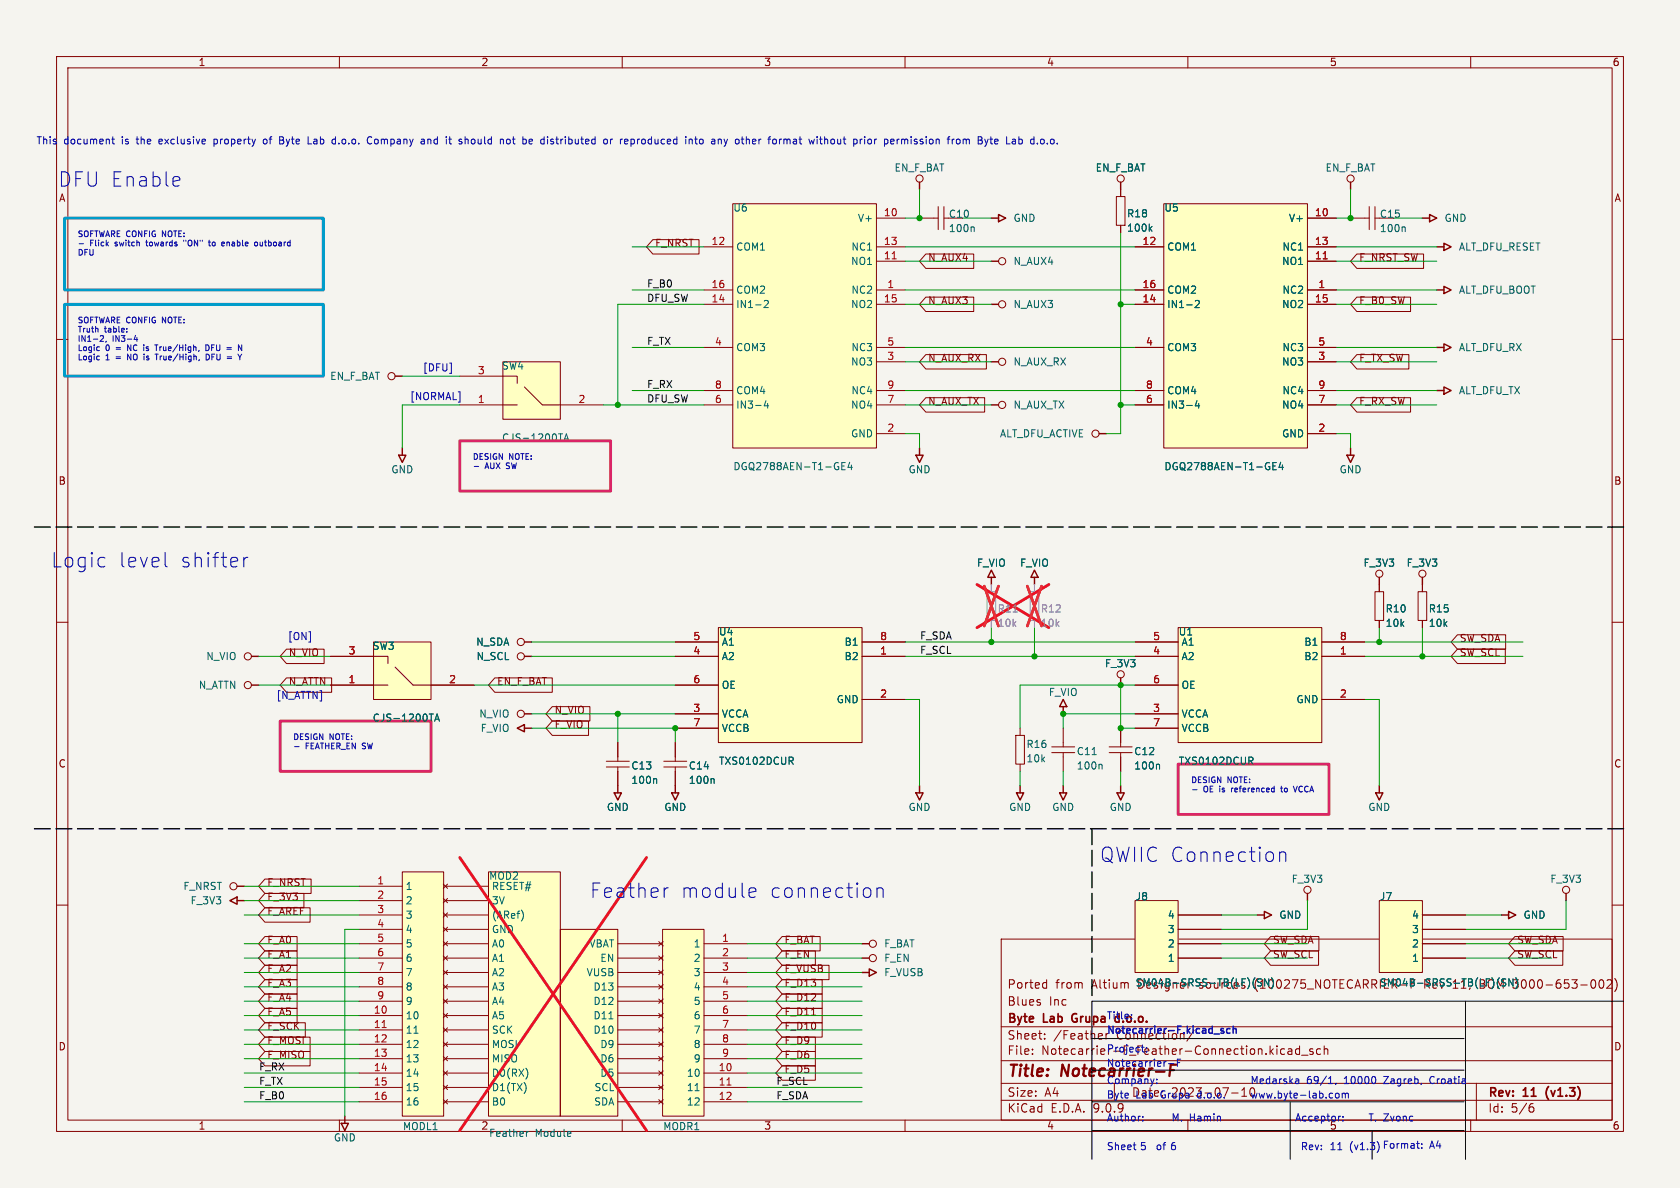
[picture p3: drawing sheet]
<svg xmlns="http://www.w3.org/2000/svg" width="297mm" height="210mm" viewBox="0 0 297 210" stroke-linecap="round" stroke-linejoin="round" font-family="sans-serif">
<defs><g id="words">
<g font-size="3.5" fill="#0000c2">
<text x="10.2" y="33.2">DFU Enable</text>
<text x="8.9" y="100.5">Logic</text>
<text x="20.8" y="100.5">level</text>
<text x="31.6" y="100.5">shifter</text>
<text x="194.3" y="152.6">QWIIC Connection</text>
<text x="104.1" y="159">Feather</text>
<text x="120.2" y="159">module</text>
<text x="135.8" y="159">connection</text>
</g>
<text font-size="2.8" fill="#840000" x="178" y="190.9">Title:</text>
<text font-size="2.8" fill="#0000c2" x="187.7" y="190.9">Notecarrier-F</text>
<g font-size="2.1" fill="#840000">
<text x="178" y="178">Blues</text>
<text x="178" y="175">Ported</text>
<text x="185.4" y="178">Inc</text>
<text x="186.6" y="175">from</text>
<text x="193" y="175">Altium</text>
<text x="178" y="184">Sheet:</text>
<text x="178" y="181.2">Byte</text>
<text x="184.5" y="181.2">Lab</text>
<text x="186.2" y="184">/Feather</text>
<text x="190.2" y="181.2">Grupa</text>
<text x="178" y="186.7">File:</text>
<text x="178" y="196.9">KiCad</text>
<text x="178" y="194.1">Size:</text>
<text x="184.7" y="194.1">A4</text>
<text x="185.7" y="196.9">E.D.A.</text>
<text x="207" y="194.1">2023-07-10</text>
<text x="263" y="194.3">Rev:</text>
<text x="263" y="196.9">Id:</text>
<text x="267.1" y="196.9">5/6</text>
<text x="269.4" y="194.3">11</text>
<text x="274" y="194.3">(v1.3)</text>
</g>
<g font-size="2.1" fill="#006464">
<text x="201.3" y="175">Designer</text>
<text x="212.3" y="175">sources</text>
<text x="222.2" y="175">(100275_NOTECARRIER-F</text>
<text x="252.4" y="175">Rev</text>
<text x="257.6" y="175">11,</text>
<text x="262.5" y="175">BOM 3000-653-002)</text>
</g>
<g font-size="2.1" fill="#0000c2">
<text x="197.5" y="184">Connection/</text>
<text x="198.4" y="181.2">d.o.o.</text>
<text x="184.1" y="186.7">Notecarrier-F_Feather-Connection.kicad_sch</text>
<text x="193.3" y="196.9">9.0.9</text>
<text x="200" y="194.1">Date:</text>
</g>
<g font-size="1.8" fill="#840000">
<text x="35" y="11.9">1</text>
<text x="85" y="11.9">2</text>
<text x="135" y="11.9">3</text>
<text x="185" y="11.9">4</text>
<text x="235" y="11.9">5</text>
<text x="285" y="11.9">6</text>
<text x="10.3" y="35.9">A</text>
<text x="285.3" y="35.9">A</text>
<text x="115.7" y="43.7">F_NRST</text>
<text x="164" y="46.3">N_AUX4</text>
<text x="240.2" y="46.3">F_NRST_SW</text>
<text x="164" y="53.9">N_AUX3</text>
<text x="240.2" y="53.9">F_B0_SW</text>
<text x="164" y="64">N_AUX_RX</text>
<text x="240.2" y="64">F_TX_SW</text>
<text x="164" y="71.7">N_AUX_TX</text>
<text x="240.2" y="71.7">F_RX_SW</text>
<text x="10.3" y="85.9">B</text>
<text x="285.3" y="85.9">B</text>
<text x="258" y="113.6">SW_SDA</text>
<text x="51" y="116.1">N_VIO</text>
<text x="258" y="116.1">SW_SCL</text>
<text x="51" y="121.2">N_ATTN</text>
<text x="87.8" y="121.2">EN_F_BAT</text>
<text x="97.9" y="128.8">F_VIO</text>
<text x="97.9" y="126.3">N_VIO</text>
<text x="10.3" y="135.9">C</text>
<text x="285.3" y="135.9">C</text>
<text x="47.1" y="159.3">F_3V3</text>
<text x="47.1" y="161.8">F_AREF</text>
<text x="47.1" y="156.8">F_NRST</text>
<text x="47.1" y="166.9">F_A0</text>
<text x="138.6" y="166.9">F_BAT</text>
<text x="224.9" y="166.9">SW_SDA</text>
<text x="268.1" y="166.9">SW_SDA</text>
<text x="47.1" y="169.5">F_A1</text>
<text x="47.1" y="172">F_A2</text>
<text x="138.6" y="169.5">F_EN</text>
<text x="138.6" y="172">F_VUSB</text>
<text x="224.9" y="169.5">SW_SCL</text>
<text x="268.1" y="169.5">SW_SCL</text>
<text x="47.1" y="177.1">F_A4</text>
<text x="47.1" y="174.5">F_A3</text>
<text x="47.1" y="179.6">F_A5</text>
<text x="138.6" y="174.5">F_D13</text>
<text x="138.6" y="177.1">F_D12</text>
<text x="138.6" y="179.6">F_D11</text>
<text x="10.3" y="185.9">D</text>
<text x="47.1" y="182.2">F_SCK</text>
<text x="47.1" y="184.7">F_MOSI</text>
<text x="138.6" y="182.2">F_D10</text>
<text x="138.6" y="184.7">F_D9</text>
<text x="285.3" y="185.9">D</text>
<text x="47.1" y="187.2">F_MISO</text>
<text x="138.6" y="187.2">F_D6</text>
<text x="35" y="199.9">1</text>
<text x="85" y="199.9">2</text>
<text x="135" y="199.9">3</text>
<text x="185" y="199.9">4</text>
<text x="285" y="199.9">6</text>
</g>
<g font-size="1.8" fill="#0000c2">
<text x="6.3" y="25.6">This</text>
<text x="11.3" y="25.6">document</text>
<text x="21.6" y="25.6">is</text>
<text x="24.4" y="25.6">the</text>
<text x="28.6" y="25.6">exclusive</text>
<text x="38.5" y="25.6">property</text>
<text x="47.4" y="25.6">of</text>
<text x="50.5" y="25.6">Byte</text>
<text x="55.7" y="25.6">Lab</text>
<text x="60.2" y="25.6">d.o.o.</text>
<text x="66.6" y="25.6">Company</text>
<text x="76.3" y="25.6">and</text>
<text x="80.9" y="25.6">it</text>
<text x="83.4" y="25.6">should</text>
<text x="90.9" y="25.6">not</text>
<text x="95.1" y="25.6">be</text>
<text x="98.5" y="25.6">distributed</text>
<text x="109.8" y="25.6">or</text>
<text x="112.9" y="25.6">reproduced</text>
<text x="124.7" y="25.6">into</text>
<text x="129.5" y="25.6">any</text>
<text x="133.9" y="25.6">other</text>
<text x="140" y="25.6">format</text>
<text x="147.4" y="25.6">without</text>
<text x="155.4" y="25.6">prior</text>
<text x="161" y="25.6">permission</text>
<text x="172.5" y="25.6">from</text>
<text x="178" y="25.6">Byte</text>
<text x="183.2" y="25.6">Lab</text>
<text x="74.7" y="65.7">[DFU]</text>
<text x="72.4" y="70.8">[NORMAL]</text>
<text x="50.8" y="113.2">[ON]</text>
<text x="48.8" y="123.7">[N_ATTN]</text>
<text x="195.6" y="182.8">Notecarrier-F.kicad_sch</text>
<text x="195.6" y="180.3">Title:</text>
<text x="195.6" y="188.7">Notecarrier-F</text>
<text x="195.6" y="191.7">Company:</text>
<text x="195.6" y="186.1">Project:</text>
<text x="221" y="191.7">Medarska</text>
<text x="231" y="191.7">69/1,</text>
<text x="237.7" y="191.7">10000</text>
<text x="244.9" y="191.7">Zagreb,</text>
<text x="253.2" y="191.7">Croatia</text>
<text x="195.6" y="194.3">Byte</text>
<text x="200.8" y="194.3">Lab</text>
<text x="205.3" y="194.3">Grupa</text>
<text x="212" y="194.3">d.o.o.</text>
<text x="221" y="194.3">www.byte-lab.com</text>
<text x="195.6" y="198.3">Author:</text>
<text x="195.6" y="203.4">Sheet 5</text>
<text x="204.2" y="203.4">of 6</text>
<text x="207" y="198.3">M.</text>
<text x="210.2" y="198.3">Hamin</text>
<text x="228.9" y="198.3">Acceptor:</text>
<text x="229.9" y="203.4">Rev:</text>
<text x="234.9" y="203.4">11</text>
<text x="235" y="199.9">5</text>
<text x="238.5" y="203.4">(v1.3)</text>
<text x="241.8" y="198.3">T. Zvonc</text>
<text x="244.3" y="203.2">Format:</text>
<text x="252.7" y="203.2">A4</text>
</g>
<g font-size="1.8" fill="#006464">
<text x="158" y="30.5">EN_F_BAT</text>
<text x="193.6" y="30.5">EN_F_BAT</text>
<text x="234.2" y="30.5">EN_F_BAT</text>
<text x="129.5" y="37.6">U6</text>
<text x="151.6" y="39.4">V+</text>
<text x="167.6" y="41.2">100n</text>
<text x="167.6" y="38.7">C10</text>
<text x="179.1" y="39.4">GND</text>
<text x="199.1" y="38.6">R18</text>
<text x="199.1" y="41.2">100k</text>
<text x="205.7" y="37.6">U5</text>
<text x="227.8" y="39.4">V+</text>
<text x="243.8" y="41.2">100n</text>
<text x="243.8" y="38.7">C15</text>
<text x="255.3" y="39.4">GND</text>
<text x="130" y="44.5">COM1</text>
<text x="150.4" y="47">NO1</text>
<text x="150.4" y="44.5">NC1</text>
<text x="179.1" y="47">N_AUX4</text>
<text x="206.2" y="44.5">COM1</text>
<text x="226.6" y="47">NO1</text>
<text x="226.6" y="44.5">NC1</text>
<text x="257.8" y="44.5">ALT_DFU_RESET</text>
<text x="130" y="52.1">COM2</text>
<text x="150.4" y="52.1">NC2</text>
<text x="206.2" y="52.1">COM2</text>
<text x="226.6" y="52.1">NC2</text>
<text x="257.8" y="52.1">ALT_DFU_BOOT</text>
<text x="130" y="54.7">IN1-2</text>
<text x="150.4" y="54.7">NO2</text>
<text x="179.1" y="54.7">N_AUX3</text>
<text x="206.2" y="54.7">IN1-2</text>
<text x="226.6" y="54.7">NO2</text>
<text x="88.7" y="65.5">SW4</text>
<text x="130" y="62.3">COM3</text>
<text x="150.4" y="64.8">NO3</text>
<text x="150.4" y="62.3">NC3</text>
<text x="179.1" y="64.8">N_AUX_RX</text>
<text x="206.2" y="62.3">COM3</text>
<text x="226.6" y="64.8">NO3</text>
<text x="226.6" y="62.3">NC3</text>
<text x="257.8" y="62.3">ALT_DFU_RX</text>
<text x="58.3" y="67.4">EN_F_BAT</text>
<text x="130" y="69.9">COM4</text>
<text x="150.4" y="69.9">NC4</text>
<text x="206.2" y="69.9">COM4</text>
<text x="226.6" y="69.9">NC4</text>
<text x="257.8" y="69.9">ALT_DFU_TX</text>
<text x="130" y="72.4">IN3-4</text>
<text x="150.4" y="77.5">GND</text>
<text x="150.4" y="72.4">NO4</text>
<text x="176.7" y="77.5">ALT_DFU_ACTIVE</text>
<text x="179.1" y="72.4">N_AUX_TX</text>
<text x="206.2" y="72.4">IN3-4</text>
<text x="226.6" y="77.5">GND</text>
<text x="226.6" y="72.4">NO4</text>
<text x="69.1" y="83.9">GND</text>
<text x="88.7" y="78.2">CJS-1200TA</text>
<text x="129.5" y="83.3">DGQ2788AEN-T1-GE4</text>
<text x="160.5" y="83.9">GND</text>
<text x="205.7" y="83.3">DGQ2788AEN-T1-GE4</text>
<text x="236.7" y="83.9">GND</text>
<text x="172.6" y="100.4">F_VIO</text>
<text x="180.2" y="100.4">F_VIO</text>
<text x="241" y="100.4">F_3V3</text>
<text x="248.6" y="100.4">F_3V3</text>
<text x="127" y="112.5">U4</text>
<text x="208.3" y="112.5">U1</text>
<text x="244.9" y="111">10k</text>
<text x="244.9" y="108.5">R10</text>
<text x="252.5" y="111">10k</text>
<text x="252.5" y="108.5">R15</text>
<text x="36.4" y="116.9">N_VIO</text>
<text x="65.8" y="115.1">SW3</text>
<text x="84.1" y="114.4">N_SDA</text>
<text x="84.2" y="116.9">N_SCL</text>
<text x="127.5" y="116.9">A2</text>
<text x="127.5" y="114.4">A1</text>
<text x="149.2" y="116.9">B2</text>
<text x="149.2" y="114.4">B1</text>
<text x="195.2" y="118.2">F_3V3</text>
<text x="208.8" y="116.9">A2</text>
<text x="208.8" y="114.4">A1</text>
<text x="230.5" y="116.9">B2</text>
<text x="230.5" y="114.4">B1</text>
<text x="35" y="122">N_ATTN</text>
<text x="127.5" y="122">OE</text>
<text x="147.8" y="124.5">GND</text>
<text x="185.3" y="123.2">F_VIO</text>
<text x="208.8" y="122">OE</text>
<text x="229.1" y="124.5">GND</text>
<text x="65.8" y="127.8">CJS-1200TA</text>
<text x="84.6" y="127.1">N_VIO</text>
<text x="84.9" y="129.6">F_VIO</text>
<text x="127.5" y="129.6">VCCB</text>
<text x="127.5" y="127.1">VCCA</text>
<text x="208.8" y="129.6">VCCB</text>
<text x="208.8" y="127.1">VCCA</text>
<text x="111.5" y="136.2">C13</text>
<text x="121.7" y="136.2">C14</text>
<text x="127" y="135.4">TXS0102DCUR</text>
<text x="181.4" y="135">10k</text>
<text x="181.4" y="132.4">R16</text>
<text x="190.3" y="136.2">100n</text>
<text x="190.3" y="133.7">C11</text>
<text x="200.4" y="136.2">100n</text>
<text x="200.4" y="133.7">C12</text>
<text x="208.3" y="135.4">TXS0102DCUR</text>
<text x="107.2" y="143.6">GND</text>
<text x="111.5" y="138.8">100n</text>
<text x="117.3" y="143.6">GND</text>
<text x="121.7" y="138.8">100n</text>
<text x="160.5" y="143.6">GND</text>
<text x="178.3" y="143.6">GND</text>
<text x="185.9" y="143.6">GND</text>
<text x="196.1" y="143.6">GND</text>
<text x="241.8" y="143.6">GND</text>
<text x="86.4" y="155.7">MOD2</text>
<text x="32.3" y="157.5">F_NRST</text>
<text x="33.6" y="160.1">F_3V3</text>
<text x="71.6" y="157.5">1</text>
<text x="71.6" y="160.1">2</text>
<text x="86.9" y="160.1">3V</text>
<text x="86.9" y="157.5">RESET#</text>
<text x="200.7" y="159.3">J8</text>
<text x="228.3" y="156.3">F_3V3</text>
<text x="243.8" y="159.3">J7</text>
<text x="274" y="156.3">F_3V3</text>
<text x="71.6" y="162.6">3</text>
<text x="71.6" y="165.2">4</text>
<text x="71.6" y="167.7">5</text>
<text x="86.9" y="167.7">A0</text>
<text x="86.9" y="165.2">GND</text>
<text x="86.9" y="162.6">(ARef)</text>
<text x="104.1" y="167.7">VBAT</text>
<text x="122.5" y="167.7">1</text>
<text x="156.2" y="167.7">F_BAT</text>
<text x="206.4" y="162.6">4</text>
<text x="206.4" y="165.2">3</text>
<text x="206.4" y="167.7">2</text>
<text x="226.1" y="162.6">GND</text>
<text x="249.5" y="162.6">4</text>
<text x="249.5" y="165.2">3</text>
<text x="249.5" y="167.7">2</text>
<text x="269.2" y="162.6">GND</text>
<text x="71.6" y="170.2">6</text>
<text x="71.6" y="172.8">7</text>
<text x="86.9" y="172.8">A2</text>
<text x="86.9" y="170.2">A1</text>
<text x="103.6" y="172.8">VUSB</text>
<text x="106" y="170.2">EN</text>
<text x="122.5" y="170.2">2</text>
<text x="122.5" y="172.8">3</text>
<text x="156.2" y="170.2">F_EN</text>
<text x="156.2" y="172.8">F_VUSB</text>
<text x="206.4" y="170.2">1</text>
<text x="249.5" y="170.2">1</text>
<text x="71.6" y="175.3">8</text>
<text x="71.6" y="177.9">9</text>
<text x="86.9" y="177.9">A4</text>
<text x="86.9" y="175.3">A3</text>
<text x="104.8" y="177.9">D12</text>
<text x="104.8" y="175.3">D13</text>
<text x="122.5" y="175.3">4</text>
<text x="122.5" y="177.9">5</text>
<text x="200.7" y="174.6">SM04B-SRSS-TB(LF)(SN)</text>
<text x="243.8" y="174.6">SM04B-SRSS-TB(LF)(SN)</text>
<text x="71.6" y="180.4">10</text>
<text x="71.6" y="182.9">11</text>
<text x="71.6" y="185.5">12</text>
<text x="86.9" y="185.5">MOSI</text>
<text x="86.9" y="182.9">SCK</text>
<text x="86.9" y="180.4">A5</text>
<text x="104.8" y="182.9">D10</text>
<text x="104.8" y="180.4">D11</text>
<text x="106" y="185.5">D9</text>
<text x="122.5" y="180.4">6</text>
<text x="122.5" y="182.9">7</text>
<text x="122.5" y="185.5">8</text>
<text x="71.6" y="188">13</text>
<text x="71.6" y="190.6">14</text>
<text x="86.9" y="190.6">D0(RX)</text>
<text x="86.9" y="188">MISO</text>
<text x="106" y="190.6">D5</text>
<text x="106" y="188">D6</text>
<text x="121.3" y="190.6">10</text>
<text x="122.5" y="188">9</text>
<text x="71.6" y="193.1">15</text>
<text x="71.6" y="195.6">16</text>
<text x="86.9" y="195.6">B0</text>
<text x="86.9" y="193.1">D1(TX)</text>
<text x="104.9" y="195.6">SDA</text>
<text x="105" y="193.1">SCL</text>
<text x="121.3" y="193.1">11</text>
<text x="121.3" y="195.6">12</text>
<text x="58.9" y="202">GND</text>
<text x="71.1" y="200">MODL1</text>
<text x="86.4" y="201.2">Feather</text>
<text x="94.6" y="201.2">Module</text>
<text x="117.2" y="200">MODR1</text>
</g>
<g font-size="1.8" fill="#a90000">
<text x="156.2" y="38.3">10</text>
<text x="232.4" y="38.3">10</text>
<text x="125.7" y="43.4">12</text>
<text x="156.2" y="45.9">11</text>
<text x="156.2" y="43.4">13</text>
<text x="201.9" y="43.4">12</text>
<text x="232.4" y="45.9">11</text>
<text x="232.4" y="43.4">13</text>
<text x="125.7" y="53.5">14</text>
<text x="125.7" y="51">16</text>
<text x="156.2" y="53.5">15</text>
<text x="156.8" y="51">1</text>
<text x="201.9" y="53.5">14</text>
<text x="201.9" y="51">16</text>
<text x="232.4" y="53.5">15</text>
<text x="233" y="51">1</text>
<text x="126.3" y="61.2">4</text>
<text x="156.8" y="63.7">3</text>
<text x="156.8" y="61.2">5</text>
<text x="202.5" y="61.2">4</text>
<text x="233" y="63.7">3</text>
<text x="233" y="61.2">5</text>
<text x="84.4" y="71.3">1</text>
<text x="84.4" y="66.2">3</text>
<text x="102.2" y="71.3">2</text>
<text x="126.3" y="71.3">6</text>
<text x="126.3" y="68.8">8</text>
<text x="156.8" y="71.3">7</text>
<text x="156.8" y="68.8">9</text>
<text x="202.5" y="71.3">6</text>
<text x="202.5" y="68.8">8</text>
<text x="233" y="71.3">7</text>
<text x="233" y="68.8">9</text>
<text x="156.8" y="76.4">2</text>
<text x="233" y="76.4">2</text>
<text x="122.5" y="113.2">5</text>
<text x="155.5" y="113.2">8</text>
<text x="203.8" y="113.2">5</text>
<text x="236.8" y="113.2">8</text>
<text x="61.5" y="115.8">3</text>
<text x="122.5" y="115.8">4</text>
<text x="155.5" y="115.8">1</text>
<text x="203.8" y="115.8">4</text>
<text x="236.8" y="115.8">1</text>
<text x="61.5" y="120.9">1</text>
<text x="79.3" y="120.9">2</text>
<text x="122.5" y="125.9">3</text>
<text x="122.5" y="120.9">6</text>
<text x="155.5" y="123.4">2</text>
<text x="203.8" y="125.9">3</text>
<text x="203.8" y="120.9">6</text>
<text x="236.8" y="123.4">2</text>
<text x="122.5" y="128.5">7</text>
<text x="203.8" y="128.5">7</text>
<text x="66.6" y="156.4">1</text>
<text x="66.6" y="159">2</text>
<text x="66.6" y="161.5">3</text>
<text x="66.6" y="164">4</text>
<text x="66.6" y="166.6">5</text>
<text x="127.6" y="166.6">1</text>
<text x="66.6" y="169.1">6</text>
<text x="66.6" y="171.7">7</text>
<text x="127.6" y="169.1">2</text>
<text x="127.6" y="171.7">3</text>
<text x="66" y="179.3">10</text>
<text x="66.6" y="174.2">8</text>
<text x="66.6" y="176.7">9</text>
<text x="127.6" y="174.2">4</text>
<text x="127.6" y="176.7">5</text>
<text x="127.6" y="179.3">6</text>
<text x="66" y="181.8">11</text>
<text x="66" y="184.4">12</text>
<text x="127.6" y="181.8">7</text>
<text x="127.6" y="184.4">8</text>
<text x="66" y="186.9">13</text>
<text x="66" y="189.4">14</text>
<text x="66" y="192">15</text>
<text x="127" y="189.4">10</text>
<text x="127" y="192">11</text>
<text x="127.6" y="186.9">9</text>
<text x="66" y="194.5">16</text>
<text x="127" y="194.5">12</text>
</g>
<g font-size="1.8" fill="#0f0f0f">
<text x="114.3" y="50.9">F_B0</text>
<text x="114.3" y="53.4">DFU_SW</text>
<text x="114.3" y="61.1">F_TX</text>
<text x="114.3" y="68.7">F_RX</text>
<text x="114.3" y="71.2">DFU_SW</text>
<text x="162.6" y="113.1">F_SDA</text>
<text x="162.6" y="115.7">F_SCL</text>
<text x="45.7" y="191.9">F_TX</text>
<text x="45.7" y="189.3">F_RX</text>
<text x="137.2" y="191.9">F_SCL</text>
<text x="138.6" y="189.8">F_D5</text>
<text x="45.7" y="194.4">F_B0</text>
<text x="137.2" y="194.4">F_SDA</text>
</g>
<g font-size="1.8" fill="#939391">
<text x="176.3" y="111">10k</text>
<text x="176.3" y="108.5">R11</text>
<text x="183.9" y="111">10k</text>
<text x="183.9" y="108.5">R12</text>
</g>
<g font-size="1.4" fill="#0000c2">
<text x="13.7" y="42.3">SOFTWARE CONFIG</text>
<text x="13.7" y="45.5">DFU</text>
<text x="15.9" y="43.9">Flick</text>
<text x="20.5" y="43.9">switch</text>
<text x="26.3" y="43.9">towards</text>
<text x="28.9" y="42.3">NOTE:</text>
<text x="33.2" y="43.9">&quot;ON&quot;</text>
<text x="37.9" y="43.9">to</text>
<text x="40.4" y="43.9">enable</text>
<text x="46.5" y="43.9">outboard</text>
<text x="13.7" y="57.5">SOFTWARE CONFIG</text>
<text x="13.7" y="59.1">Truth</text>
<text x="18.5" y="59.1">table:</text>
<text x="28.9" y="57.5">NOTE:</text>
<text x="13.7" y="60.8">IN1-2,</text>
<text x="13.7" y="62.4">Logic</text>
<text x="13.7" y="64">Logic</text>
<text x="18.7" y="62.4">0</text>
<text x="18.7" y="64">1</text>
<text x="19.9" y="60.8">IN3-4</text>
<text x="20.7" y="62.4">=</text>
<text x="20.7" y="64">=</text>
<text x="23" y="62.4">NC</text>
<text x="23" y="64">NO</text>
<text x="26.1" y="62.4">is</text>
<text x="26.1" y="64">is</text>
<text x="28.4" y="62.4">True/High,</text>
<text x="28.5" y="64">True/High,</text>
<text x="37.6" y="62.4">DFU</text>
<text x="37.6" y="64">DFU</text>
<text x="41.6" y="64">=</text>
<text x="83.5" y="81.6">DESIGN</text>
<text x="85.8" y="83.3">AUX</text>
<text x="89.7" y="83.3">SW</text>
<text x="90" y="81.6">NOTE:</text>
<text x="51.8" y="131.2">DESIGN</text>
<text x="58.2" y="131.2">NOTE:</text>
<text x="54" y="132.8">FEATHER_EN SW</text>
<text x="210.5" y="138.8">DESIGN</text>
<text x="212.8" y="140.4">OE is</text>
<text x="217" y="138.8">NOTE:</text>
<text x="218.1" y="140.4">referenced</text>
<text x="227.2" y="140.4">to</text>
<text x="229.7" y="140.4">VCCA</text>
</g>
</g></defs>
<path d="M0 0h297v210h-297z" fill="#f5f4ef" stroke="#f5f4ef" stroke-width=".18"/>
<g fill="none" stroke="#840000" stroke-width=".18">
<path d="M10 10h277v190h-277zM12 12h273v186h-273zM60 10v2M110 10v2M160 10v2M210 10v2M260 10v2M10 60h2M285 60h2M10 110h2M285 110h2M10 160h2"/>
<path d="M177 166h108v32h-108zM183.7 177.2l.3 .2-.3 .3M183.7 176.7l.2 .1M184.6 173.7l.4 .1M185 173.2v1.5M185 174.6l-.4 .1M199.4 173.8l.1 .9M282.8 173.3l.2-.1a.81 .81 0 0 1 .6 .6 .81 .81 0 0 1-.3 .8l-.3 .1-.2-.1M284.1 173.3l.6-.1 .2 .1 .1 .3-1 1.1h1M285 160h2M285.5 173a1.72 1.72 0 0 1 0 2.3M60 198v2"/>
<path d="M110 198v2M160 198v2M177 194.5h108M177 191.5h108M177 187.5h108M177 181.5h108M182.5 186.3v.1M182.5 185.5v.1M184.7 183.6v.1M184.7 182.8v.1M194.7 182.7l.2 .4-.7 .1M194.8 183.6l-.1 .1"/>
<path d="M195.5 182.7v1M197 191.5v3M210 198v2M211.1 182.1l-1.3 2M217.7 193.2h1.2M219.5 193.8h.9M219.5 192.7l.5-.4v1.5M221.2 192.4h-.1M221.6 192.4h.1M226.5 186.3l.2 .1 .4-.1M227.1 185.5l-.4-.1-.2 .1M227.7 185.5h.6l.1 .9"/>
<path d="M228.4 185.8h-.5a.29 .29 0 0 0-.2 .3 .29 .29 0 0 0 .2 .3l.5-.1M229.7 185.5l-.4-.1-.3 .3v.4l.2 .2h.5M229.7 184.9v1.5M230.1 186.5h1.1M232.1 185.5l-.4-.1-.2 .2 .1 .2 .5 .2v.3h-.6M233.5 185.5l-.5-.1-.3 .3v.4l.2 .2h.6M234.1 185.5l.2-.1 .4 .1v.9M234.1 184.9v1.5M260 198v2M261 191.5v6.5M270.6 195.7h.4l.2 .3-.1 .5-.5 .1M271 195.1l-.4 .1"/>
</g>
<path d="M206.9 189.2h.6M207.9 188.2h-.9l-.3 2" fill="none" stroke="#840000" stroke-width=".4"/>
<path d="M189.6 179.4l-.1 .4 .1 .7" fill="none" stroke="#840000" stroke-width=".3"/>
<path d="M117.1 164.3h7.4v33h-7.4z" fill="#ffffc2"/>
<path d="M117.1 164.3h7.4v33h-7.4z" fill="none" stroke="#800000" stroke-width=".18"/>
<g fill="none" stroke="#840000" stroke-width=".18">
<path d="M124.5 166.8h7.6M124.5 169.4h7.6M124.5 171.9h7.6M124.5 174.4h7.6M124.5 177h7.6M124.5 179.5h7.6M124.5 182.1h7.6M124.5 184.6h7.6M124.5 187.1h7.6M124.5 189.7h7.6M124.5 192.2h7.6M124.5 194.8h7.6"/>
<circle cx="92.1" cy="116" r=".63"/>
</g>
<path d="M122.9 192.8h.7" fill="none" stroke="#006464" stroke-width=".18"/>
<path d="M128.5 191.8h.7" fill="none" stroke="#a90000" stroke-width=".18"/>
<path d="M92.7 116h1.3M91.4 128.7l1.3-.6v1.3zM92.7 128.7h1.3M222.2 161.7h1.3M223.5 161.1l1.3 .6-1.3 .7zM60.3 198.6h1.3l-.6 1.2zM61 197.3v1.3" fill="none" stroke="#840000" stroke-width=".25"/>
<path d="M66 113.5h10.2v10.1h-10.2z" fill="#ffffc2"/>
<g fill="none" stroke="#840000" stroke-width=".18">
<path d="M238.8 38.6h3.3M242.1 36.5v4.1M243.1 36.5v4.1M243.1 38.6h.7M58.4 116h10.2v1.3M69.8 117.9l3.2 3.2h10.8M58.4 121.1h10.2"/>
<circle cx="92.1" cy="113.5" r=".63"/>
<circle cx="92.1" cy="126.2" r=".63"/>
<circle cx="231.1" cy="157.3" r=".63"/>
</g>
<path d="M66 113.5h10.2v10.1h-10.2z" fill="none" stroke="#800000" stroke-width=".18"/>
<path d="M248.2 40.1l.2 .2v.7M75.9 126.2h.7M76.8 127.5l.5-1.3 .4 1.3M77 127.1h.6" fill="none" stroke="#006464" stroke-width=".18"/>
<path d="M92.7 113.5h1.3M92.7 126.2h1.3M231.1 157.9v1.3" fill="none" stroke="#840000" stroke-width=".25"/>
<path d="M200.7 159.2h7.6v12.7h-7.6z" fill="#ffffc2"/>
<path d="M200.7 159.2h7.6v12.7h-7.6z" fill="none" stroke="#800000" stroke-width=".18"/>
<path d="M179.6 130h1.5v5.1h-1.5zM180.3 128.7v1.3M180.3 135.1v1.2M185.9 132h4.1M185.9 133h4.1M188 128.7v3.3M188 133v3.3M208.3 161.7h7.6M208.3 164.3h7.6M208.3 166.8h7.6M208.3 169.4h7.6" fill="none" stroke="#840000" stroke-width=".18"/>
<path d="M251.5 38.6h1.2M252.7 37.9l1.3 .7-1.3 .6zM162.6 138.9v1.3M180.3 138.9v1.3M188 123.6l.6 1.3h-1.3zM188 124.9v1.3M188 138.9v1.3M161.9 140.2h1.3l-.6 1.2zM179.7 140.2h1.3l-.7 1.2zM187.3 140.2h1.3l-.6 1.2z" fill="none" stroke="#840000" stroke-width=".25"/>
<path d="M193.1 133.4h.7M194.7 135.1l.1 .2v.6" fill="none" stroke="#006464" stroke-width=".18"/>
<path d="M205.7 36h25.4v43.2h-25.4z" fill="#ffffc2"/>
<path d="M205.7 36h25.4v43.2h-25.4z" fill="none" stroke="#800000" stroke-width=".18"/>
<g fill="none" stroke="#840000" stroke-width=".18">
<path d="M231.1 38.6h5.1M200.7 53.8h5M200.7 51.3h5M200.7 43.6h5M231.1 53.8h5.1M231.1 51.3h5.1M231.1 46.2h5.1M231.1 43.6h5.1M200.7 71.6h5M200.7 69h5M200.7 61.4h5M231.1 76.7h5.1"/>
<path d="M231.1 71.6h5.1M231.1 69h5.1M231.1 64h5.1M231.1 61.4h5.1M107.2 134.6h4.1M107.2 135.6h4.1M109.2 131.3v3.3M109.2 135.6v3.3"/>
<circle cx="276.9" cy="157.3" r=".63"/>
</g>
<path d="M211.3 53.2l.5-.1 .2 .4-.8 .9h.8M211.6 70.8l-.3 .9h.8M211.9 71.3v.9M225 82.4h.4M225.6 81.8h-.6v1.2h.6M226.4 81.7l-.3 .9h.8M226.7 82.2v.8M115.9 137.6l.2 .2v.7" fill="none" stroke="#006464" stroke-width=".18"/>
<path d="M233.9 45.8h.7" fill="none" stroke="#a90000" stroke-width=".18"/>
<path d="M71.1 79.2v1.3M70.5 80.5h1.3l-.7 1.2zM109.2 138.9v1.3M108.6 140.2h1.3l-.7 1.2zM276.9 157.9v1.3M265.4 161.7h1.3M266.7 161.1l1.3 .6-1.3 .7z" fill="none" stroke="#840000" stroke-width=".25"/>
<path d="M243.8 159.2h7.7v12.7h-7.7z" fill="#ffffc2"/>
<path d="M243.8 159.2h7.7v12.7h-7.7z" fill="none" stroke="#800000" stroke-width=".18"/>
<g fill="none" stroke="#840000" stroke-width=".18">
<path d="M243.1 104.6h1.5v5.1h-1.5zM243.8 103.3v1.3M243.8 109.7v1.2M251.5 161.7h7.6M251.5 164.3h7.6M251.5 166.8h7.6M251.5 169.4h7.6"/>
<circle cx="251.5" cy="101.4" r=".63"/>
</g>
<path d="M238.8 79.2v1.3M238.1 80.5h1.3l-.6 1.2zM251.5 102.1v1.2M243.8 138.9v1.3M243.2 140.2h1.3l-.7 1.2z" fill="none" stroke="#840000" stroke-width=".25"/>
<path d="M88.9 64h10.2v10.1h-10.2z" fill="#ffffc2"/>
<g fill="none" stroke="#840000" stroke-width=".18">
<path d="M81.3 66.5h10.1v1.3M81.3 71.6h10.1M92.7 68.4l3.2 3.2h10.8M196.1 132h4.1M196.1 133h4.1M198.1 128.7v3.3M198.1 133v3.3"/>
<circle cx="69.2" cy="66.5" r=".63"/>
<circle cx="198.1" cy="119.2" r=".63"/>
<circle cx="243.8" cy="101.4" r=".63"/>
</g>
<path d="M88.9 64h10.2v10.1h-10.2z" fill="none" stroke="#800000" stroke-width=".18"/>
<path d="M98.7 76.7h.8M99.7 78l.4-1.3 .4 1.3M99.8 77.6h.6M204.8 135.1l.2 .2v.6" fill="none" stroke="#006464" stroke-width=".18"/>
<path d="M69.8 66.5h1.3M198.1 119.8v1.3M243.8 102.1v1.2" fill="none" stroke="#840000" stroke-width=".25"/>
<path d="M208.3 110.9h25.4v20.4h-25.4z" fill="#ffffc2"/>
<path d="M208.3 110.9h25.4v20.4h-25.4z" fill="none" stroke="#800000" stroke-width=".18"/>
<g fill="none" stroke="#840000" stroke-width=".18">
<path d="M200.7 116h7.6M200.7 113.5h7.6M233.7 116h7.6M233.7 113.5h7.6M200.7 128.7h7.6M200.7 126.2h7.6M200.7 121.1h7.6M233.7 123.6h7.6"/>
<circle cx="43.8" cy="116" r=".63"/>
<circle cx="43.8" cy="121.1" r=".63"/>
<circle cx="41.3" cy="156.7" r=".63"/>
</g>
<path d="M221.1 134.5l.4 .6M221.3 133.8l.2 .3v.3l-.2 .1" fill="none" stroke="#006464" stroke-width=".18"/>
<path d="M44.4 116h1.3M44.4 121.1h1.3M198.1 138.9v1.3M40.6 159.2l1.3-.6v1.2zM41.9 156.7h1.3M41.9 159.2h1.3M197.5 140.2h1.3l-.7 1.2z" fill="none" stroke="#840000" stroke-width=".25"/>
<path d="M71.1 154.1h7.3v43.2h-7.3z" fill="#ffffc2"/>
<path d="M71.1 154.1h7.3v43.2h-7.3z" fill="none" stroke="#800000" stroke-width=".18"/>
<g fill="none" stroke="#840000" stroke-width=".18">
<path d="M63.5 156.7h7.6M63.5 159.2h7.6M63.5 161.7h7.6M63.5 164.3h7.6M63.5 166.8h7.6M63.5 169.4h7.6M63.5 171.9h7.6M63.5 174.4h7.6M63.5 177h7.6M63.5 179.5h7.6M63.5 182.1h7.6M63.5 184.6h7.6"/>
<path d="M63.5 187.1h7.6M63.5 189.7h7.6M63.5 192.2h7.6M63.5 194.8h7.6"/>
</g>
<path d="M73.2 182.6h.7" fill="none" stroke="#006464" stroke-width=".18"/>
<path d="M67.6 181.6h.7" fill="none" stroke="#a90000" stroke-width=".18"/>
<g fill="#ffffc2">
<path d="M99.1 164.3h10.1v33h-10.1z"/>
<path d="M86.4 154.1h12.7v43.2h-12.7z"/>
</g>
<path d="M86.4 154.1h12.7v43.2h-12.7zM99.1 164.3h10.1v33h-10.1z" fill="none" stroke="#800000" stroke-width=".18"/>
<g fill="none" stroke="#840000" stroke-width=".18">
<path d="M162.6 38.6h3.3M165.9 36.5v4.1M166.9 36.5v4.1M166.9 38.6h.7M197.4 34.7h1.5v5.1h-1.5zM198.1 33.5v1.2M198.1 39.8v1.3M250.7 104.6h1.5v5.1h-1.5zM251.5 103.3v1.3M251.5 109.7v1.2M117.3 134.6h4.1M117.3 135.6h4.1"/>
<path d="M119.4 131.3v3.3M119.4 135.6v3.3M78.4 158.8l.7 .8M78.4 156.3l.7 .7M78.7 159.2h7.7M78.7 156.7h7.7M79.1 158.8l-.7 .8M79.1 156.3l-.7 .7M78.4 179.1l.7 .8M78.4 176.6l.7 .8M78.4 174.1l.7 .7M78.4 171.5l.7 .8"/>
<path d="M78.4 169l.7 .7M78.4 166.4l.7 .8M78.4 163.9l.7 .8M78.4 161.4l.7 .7M78.7 179.5h7.7M78.7 177h7.7M78.7 174.4h7.7M78.7 171.9h7.7M78.7 169.4h7.7M78.7 166.8h7.7M78.7 164.3h7.7M78.7 161.7h7.7"/>
<path d="M79.1 179.1l-.7 .8M79.1 176.6l-.7 .8M79.1 174.1l-.7 .7M79.1 171.5l-.7 .8M79.1 169l-.7 .7M79.1 166.4l-.7 .8M79.1 163.9l-.7 .8M79.1 161.4l-.7 .7M109.2 179.5h7.6M109.2 177h7.6M109.2 174.4h7.6M109.2 171.9h7.6"/>
<path d="M109.2 169.4h7.6M109.2 166.8h7.6M116.5 179.1l.7 .8M116.5 176.6l.7 .8M116.5 174.1l.7 .7M116.5 171.5l.7 .8M116.5 169l.7 .7M116.5 166.4l.7 .8M117.2 179.1l-.7 .8M117.2 176.6l-.7 .8M117.2 174.1l-.7 .7M117.2 171.5l-.7 .8"/>
<path d="M117.2 169l-.7 .7M117.2 166.4l-.7 .8M78.4 194.4l.7 .7M78.4 191.8l.7 .8M78.4 189.3l.7 .8M78.4 186.8l.7 .7M78.4 184.2l.7 .8M78.4 181.7l.7 .7M78.7 194.8h7.7M78.7 192.2h7.7M78.7 189.7h7.7M78.7 187.1h7.7"/>
<path d="M78.7 184.6h7.7M78.7 182.1h7.7M79.1 194.4l-.7 .7M79.1 191.8l-.7 .8M79.1 189.3l-.7 .8M79.1 186.8l-.7 .7M79.1 184.2l-.7 .8M79.1 181.7l-.7 .7M109.2 194.8h7.6M109.2 192.2h7.6M109.2 189.7h7.6M109.2 187.1h7.6"/>
<path d="M109.2 184.6h7.6M109.2 182.1h7.6M116.5 194.4l.7 .7M116.5 191.8l.7 .8M116.5 189.3l.7 .8M116.5 186.8l.7 .7M116.5 184.2l.7 .8M116.5 181.7l.7 .7M117.2 194.4l-.7 .7M117.2 191.8l-.7 .8M117.2 189.3l-.7 .8M117.2 186.8l-.7 .7"/>
<path d="M117.2 184.2l-.7 .8M117.2 181.7l-.7 .7"/>
<circle cx="162.6" cy="31.6" r=".63"/>
<circle cx="198.1" cy="31.6" r=".63"/>
<circle cx="238.8" cy="31.6" r=".63"/>
<circle cx="177.2" cy="53.8" r=".63"/>
<circle cx="177.2" cy="71.6" r=".63"/>
<circle cx="177.2" cy="64" r=".63"/>
<circle cx="193.7" cy="76.7" r=".63"/>
<circle cx="154.3" cy="166.8" r=".63"/>
<circle cx="154.3" cy="169.4" r=".63"/>
</g>
<path d="M172 40.1l.2 .2v.7M203.3 40.4l.4 .5M203.7 40l-.5 .5M126.1 137.6l.2 .2v.7M92.5 161.4v.9M93.3 189.4v.8M107.6 180.1h.8M93.4 200.1l-.3 .2" fill="none" stroke="#006464" stroke-width=".18"/>
<g fill="none" stroke="#840000" stroke-width=".25">
<path d="M162.6 32.2v1.3M175.3 38.6h1.2M176.5 37.9l1.3 .7-1.3 .6zM198.1 32.2v1.3M238.8 32.2v1.3M175.3 53.8h1.2M254 43.6h1.3M254 51.3h1.3M255.3 43l1.2 .6-1.2 .7zM255.3 50.6l1.2 .7-1.2 .6zM162.6 79.2v1.3M175.3 64h1.2"/>
<path d="M175.3 71.6h1.2M194.3 76.7h1.3M254 61.4h1.3M254 69h1.3M255.3 60.8l1.2 .6-1.2 .7zM255.3 68.4l1.2 .6-1.2 .7zM161.9 80.5h1.3l-.6 1.2zM175.3 100.8l.6 1.3h-1.3zM175.3 102.1v1.2M182.9 100.8l.6 1.3h-1.3zM182.9 102.1v1.2M119.4 138.9v1.3"/>
<path d="M118.7 140.2h1.3l-.6 1.2zM152.4 169.4h1.3M152.4 166.8h1.3M152.4 171.9h1.3M153.7 171.3l1.2 .6-1.2 .6z"/>
</g>
<path d="M174.5 104.6h1.5v5.1h-1.5zM175.3 103.3v1.3M175.3 109.7v1.2M182.1 104.6h1.5v5.1h-1.5zM182.9 103.3v1.3M182.9 109.7v1.2" fill="none" stroke="#9c9b98" stroke-width=".18"/>
<path d="M179.1 108.2h.7" fill="none" stroke="#939391" stroke-width=".18"/>
<path d="M174 103.6l2.5 7.1M176.5 103.6l-2.5 7.1M181.6 103.6l2.5 7.1M184.1 103.6l-2.5 7.1" fill="none" stroke="#e12e31" stroke-width=".46"/>
<path d="M129.5 36h25.4v43.2h-25.4z" fill="#ffffc2"/>
<path d="M129.5 36h25.4v43.2h-25.4z" fill="none" stroke="#800000" stroke-width=".18"/>
<g fill="none" stroke="#840000" stroke-width=".18">
<path d="M154.9 38.6h5.1M124.5 53.8h5M124.5 51.3h5M124.5 43.6h5M154.9 53.8h5.1M154.9 51.3h5.1M154.9 46.2h5.1M154.9 43.6h5.1M124.5 71.6h5M124.5 69h5M124.5 61.4h5M154.9 76.7h5.1"/>
<path d="M154.9 71.6h5.1M154.9 69h5.1M154.9 64h5.1M154.9 61.4h5.1"/>
</g>
<path d="M135.1 53.2l.5-.1 .2 .4-.8 .9h.8M135.4 70.8l-.3 .9h.8M135.7 71.3v.9M148.8 82.4h.4M149.4 81.8h-.6v1.2h.6M150.2 81.7l-.3 .9h.8M150.5 82.2v.8" fill="none" stroke="#006464" stroke-width=".18"/>
<path d="M157.7 45.8h.7" fill="none" stroke="#a90000" stroke-width=".18"/>
<path d="M127 110.9h25.4v20.4h-25.4z" fill="#ffffc2"/>
<path d="M127 110.9h25.4v20.4h-25.4z" fill="none" stroke="#800000" stroke-width=".18"/>
<g fill="none" stroke="#840000" stroke-width=".18">
<path d="M198.1 33.5v1.2M198.1 39.8v1.3M231.1 38.6h5.1M115.4 42.4h8.2v2.5h-8.2l-1.1-1.3zM163.7 44.9h8.4v2.5h-8.4l-1.1-1.2zM163.7 52.5h8.4v2.6h-8.4l-1.1-1.3zM200.7 53.8h5M200.7 51.3h5M200.7 43.6h5M231.1 53.8h5.1M231.1 51.3h5.1M231.1 46.2h5.1"/>
<path d="M231.1 43.6h5.1M239.9 52.5h9.5v2.6h-9.5l-1.1-1.3zM239.9 44.9h11.8v2.5h-11.8l-1.1-1.2zM163.7 62.7h10.7v2.5h-10.7l-1.1-1.2zM163.7 70.3h10.4v2.5h-10.4l-1.1-1.2zM200.7 71.6h5M200.7 69h5M200.7 61.4h5M231.1 76.7h5.1M231.1 71.6h5.1M231.1 69h5.1M231.1 64h5.1"/>
<path d="M231.1 61.4h5.1M239.9 62.7h9.2v2.5h-9.2l-1.1-1.2zM239.9 70.3h9.5v2.5h-9.5l-1.1-1.2zM50.6 114.8h6.7v2.5h-6.7l-1.1-1.3zM50.6 119.8h8v2.6h-8l-1.1-1.3zM58.4 116h7.6M87.5 119.8h10.1v2.6h-10.1l-1.1-1.3zM119.4 116h7.6M119.4 113.5h7.6M152.4 116h7.6M152.4 113.5h7.6M200.7 116h7.6"/>
<path d="M200.7 113.5h7.6M233.7 116h7.6M233.7 113.5h7.6M243.8 103.3v1.3M243.8 109.7v1.2M251.5 103.3v1.3M251.5 109.7v1.2M257.7 114.8h8.4v2.5h-8.4l-1.2-1.3zM257.7 112.2h8.5v2.6h-8.5l-1.2-1.3zM58.4 121.1h7.6M76.2 121.1h7.6M97.6 127.5h6.4v2.5h-6.4l-1.1-1.3z"/>
<path d="M97.6 124.9h6.7v2.6h-6.7l-1.1-1.3zM109.2 131.3v2.5M109.2 136.3v2.6M119.4 128.7h7.6M119.4 126.2h7.6M119.4 121.1h7.6M119.4 131.3v2.5M119.4 136.3v2.6M152.4 123.6h7.6M198.1 128.7v2.6M198.1 133.8v2.5M200.7 128.7h7.6"/>
<path d="M200.7 126.2h7.6M200.7 121.1h7.6M233.7 123.6h7.6M46.8 157.9h6.9v2.6h-6.9l-1.1-1.3zM46.8 155.4h8.2v2.5h-8.2l-1.1-1.2zM46.8 160.5h8v2.5h-8l-1.1-1.3zM46.8 165.6h5.7v2.5h-5.7l-1.1-1.3zM46.8 175.7h5.7v2.6h-5.7l-1.1-1.3zM46.8 168.1h5.7v2.5h-5.7l-1.1-1.2zM46.8 173.2h5.7v2.5h-5.7l-1.1-1.3zM46.8 170.6h5.7v2.6h-5.7l-1.1-1.3zM46.8 178.3h5.7v2.5h-5.7l-1.1-1.3z"/>
<path d="M138.3 173.2h7.1v2.5h-7.1l-1.1-1.3zM138.3 175.7h7.1v2.6h-7.1l-1.1-1.3zM138.3 178.3h7.1v2.5h-7.1l-1.1-1.3zM138.3 168.1h5.8v2.5h-5.8l-1.1-1.2zM138.3 170.6h8.3v2.6h-8.3l-1.1-1.3zM138.3 165.6h6.7v2.5h-6.7l-1.1-1.3zM143.5 179.5h.7M208.3 161.7h7.6M208.3 164.3h7.6M208.3 166.8h7.6M208.3 169.4h7.6M224.6 168.1h8.5v2.5h-8.5l-1.1-1.2z"/>
<path d="M224.6 165.6h8.6v2.5h-8.6l-1.1-1.3zM251.5 161.7h7.6M251.5 164.3h7.6M251.5 166.8h7.6M251.5 169.4h7.6M267.8 168.1h8.5v2.5h-8.5l-1.1-1.2zM267.8 165.6h8.5v2.5h-8.5l-1.1-1.3zM46.8 180.8h7.2v2.5h-7.2l-1.1-1.2zM46.8 185.9h8v2.5h-8l-1.1-1.3zM46.8 183.3h8v2.6h-8l-1.1-1.3zM138.3 188.4h5.8v2.6h-5.8l-1.1-1.3zM138.3 180.8h7.1v2.5h-7.1l-1.1-1.2z"/>
<path d="M138.3 185.9h5.8v2.5h-5.8l-1.1-1.3zM138.3 183.3h5.8v2.6h-5.8l-1.1-1.3z"/>
<circle cx="177.2" cy="46.2" r=".63"/>
</g>
<g fill="none" stroke="#006464" stroke-width=".18">
<path d="M203.3 40.4l.4 .5M203.7 40l-.5 .5M211.3 53.2l.5-.1 .2 .4-.8 .9h.8M211.6 70.8l-.3 .9h.8M211.9 71.3v.9M225 82.4h.4M225.6 81.8h-.6v1.2h.6M226.4 81.7l-.3 .9h.8M226.7 82.2v.8M75.9 126.2h.7M76.8 127.5l.5-1.3 .4 1.3M77 127.1h.6"/>
<path d="M115.9 137.6l.2 .2v.7M126.1 137.6l.2 .2v.7M139.8 134.5l.4 .6M140 133.8l.2 .3v.3l-.2 .1M204.8 135.1l.2 .2v.6M221.1 134.5l.4 .6M221.3 133.8l.2 .3v.3l-.2 .1"/>
</g>
<path d="M175.3 46.2h1.2" fill="none" stroke="#840000" stroke-width=".25"/>
<path d="M287 93.2h-281.9M193 146.5v30.5M287 146.5h-281.9" fill="none" stroke="#000" stroke-width=".25" stroke-dasharray="2.8 1"/>
<path d="M259.1 177v27.9M287 177h-94v27.9M193 194.8h65.8M193 183.6h65.8M193 189.2h65.8M193 199.8h65.8M228.1 194.8v10.1M242.6 199.8v5.1" fill="none" stroke="#000" stroke-width=".18"/>
<path d="M172.7 103.3l12.7 7.6M185.4 103.3l-12.7 7.6M81.3 151.6l33 48.2M114.3 151.6l-33 48.2" fill="none" stroke="#ee0e22" stroke-width=".51"/>
<g fill="none" stroke="#009600" stroke-width=".18">
<path d="M162.6 33.5v5.1h-2.6M170.2 38.6h5.1M238.8 33.5v5.1h-2.6M246.4 38.6h5.1M111.8 51.3h12.7M111.8 43.6h12.7M124.5 53.8h-15.3v17.8M160 53.8h15.3M160 51.3h40.7M160 43.6h40.7M160 46.2h15.3M198.1 53.8h2.6"/>
<path d="M198.1 41.1v35.6h-2.5M236.2 53.8h17.8M236.2 51.3h17.8M236.2 43.6h17.8M236.2 46.2h17.8M71.1 66.5h10.2M81.3 71.6h-10.2v7.6M106.7 71.6h17.8M111.8 69h12.7M111.8 61.4h12.7M160 76.7h2.6v2.5M160 64h15.3"/>
<path d="M160 71.6h15.3M160 69h40.7M160 61.4h40.7M198.1 71.6h2.6M236.2 76.7h2.6v2.5M236.2 64h17.8M236.2 71.6h17.8M236.2 69h17.8M236.2 61.4h17.8M45.7 116h12.7M94 116h25.4M94 113.5h25.4"/>
<path d="M160 116h40.7M160 113.5h40.7M175.3 110.9v2.6M182.9 110.9v5.1M241.3 116h27.9M241.3 113.5h27.9M243.8 110.9v2.6M251.5 110.9v5.1M45.7 121.1h12.7M83.8 121.1h35.6M94 128.7h25.4v2.6M94 126.2h25.4"/>
<path d="M109.2 126.2v5.1M160 123.6h2.6v15.3M180.3 136.3v2.6M188 136.3v2.6M198.1 121.1v7.6h2.6M198.1 136.3v2.6M200.7 126.2h-12.7v2.5M200.7 121.1h-20.4v7.6M241.3 123.6h2.5v15.3M43.2 159.2h20.3M43.2 156.7h20.3M231.1 159.2v5.1h-15.2"/>
<path d="M276.9 159.2v5.1h-17.8M43.2 166.8h20.3M43.2 161.7h20.3M43.2 177h20.3M43.2 179.5h20.3M43.2 171.9h20.3M43.2 174.4h20.3M43.2 169.4h20.3M63.5 164.3h-2.5v33M132.1 166.8h20.3M132.1 177h20.3M132.1 179.5h20.3"/>
<path d="M132.1 171.9h20.3M132.1 174.4h20.3M132.1 169.4h20.3M215.9 166.8h15.2M215.9 161.7h6.3M215.9 169.4h15.2M259.1 166.8h15.2M259.1 161.7h6.3M259.1 169.4h15.2M43.2 189.7h20.3M43.2 187.1h20.3M43.2 184.6h20.3"/>
<path d="M43.2 182.1h20.3M43.2 192.2h20.3M43.2 194.8h20.3M132.1 189.7h20.3M132.1 187.1h20.3M132.1 184.6h20.3M132.1 182.1h20.3M132.1 192.2h20.3M132.1 194.8h20.3"/>
</g>
<g fill="none" stroke="#0000c2" stroke-width=".18">
<path d="M19.8 24.6h.4M19.9 24.2v1.1l.3 .1M31.4 31.2l.3 .1 .1 .5-1.2 .3M31.7 32.8l-.3 .1M37.8 24.6v1.3M37.8 25.4h.2M38 24.6l-.2 .1M47 24.6l-.3 .1-.2 .1 .1 .5 .4 .1M49.4 24.2h.6M49.4 24.8h.5M49.9 24.8h.2M50 24.7l-.1 .1"/>
<path d="M50.1 25.4h-.7M54.5 25.4h.6M59.2 24.6l.1 .1M59.3 24.2v1.2M59.3 25.4h-.1M65.1 25.3l.3 .1 .3-.1M65.7 24.3l-.3-.1-.3 .2M74.6 24.6h.2l.2 .2v.6M75 25.4h-.4M75 24.9l-.4 .1M75.6 24.6v.8M75.8 24.6l-.2 .1"/>
<path d="M79.3 24.6h.5M79.7 25.4h.1M82.3 24.7h.4l.1 .7M89.6 24.7l.2-.1 .3 .1 .1 .5-.1 .2h-.3l-.2-.1zM93.7 24.6l.4 .1v.2l-.6 .1M94.1 25.4h-.4M97.5 24.6l.3 .1M97.5 25l.3 .1 .1 .2-.2 .1h-.2M107.1 24.6l.3 .2v.4l-.3 .2M107.9 24.6v.8M108.3 24.6l-.4 .2M111.9 24.6l.3 .2v.4l-.3 .2"/>
<path d="M122.8 24.6h.5M123 24.2v1.1l.3 .1M124.2 24.7l-.3-.1-.2 .2v.5l.2 .1h.3M128 24.6l.3 .8M128.3 25.4l-.3 .5M128.6 24.6l-.3 .8M133.4 24.6h-.2l-.2 .2 .1 .6h.3M133.6 24.9l-.6 .1M138.6 24.7l.4-.1 .1 .2M138.6 24.6v.8M139.1 24.8v.6M139.5 24.6l-.4 .2"/>
<path d="M145.8 24.7l.2-.1 .3 .1v.7M145.8 24.2v1.2M153.5 24.7l.3-.1 .3 .2-.1 .5-.2 .1h-.3M154.6 24.6v.8M155 24.6l-.4 .2M159.5 24.7l.3-.1 .1 .2M159.9 24.8l.2-.2 .3 .1 .1 .7M159.9 24.8v.6M170.3 24.7l.3-.1 .2 .2M170.3 24.6v.8M170.8 24.8l.2-.2 .3 .1 .1 .7M170.8 24.8v.6"/>
<path d="M182.8 24.7l-.4-.1-.2 .2 .1 .6h.5M186.9 25.3v.1M14 43.1h.8M17.9 59.3h.2M18.3 59.6l-.6 .7h.6M22.4 58.6v.1M22.4 58.1v.1M24 59.3l-.3 .7h.6M24.2 59.7v.6M25.8 42.8h.3M36.8 42.8h.4M37 42.5v.8l.2 .2"/>
<path d="M39.3 42.8h.3l.1 .2-.5 .1M39.6 43.4l-.3 .1M45.1 42.8h.2l.2 .2v.4h-.4M46 42.8v.5l.1 .2M17.5 62.9l.1 .1M17.6 61.9l-.1 .1M17.6 63.6h-.1M18.8 60.3l-.1 .2M22.6 62v-1l.5 1M22.6 63.6v-1l.5 1M25.4 61v.1M27.3 61h.6"/>
<path d="M27.4 62.6h.6M27.6 61v1M27.7 62.6v1M36.4 61a.51 .51 0 0 1 .6 .5 .51 .51 0 0 1-.6 .5zM36.4 62.6a.51 .51 0 0 1 .6 .5 .51 .51 0 0 1-.6 .5zM40.1 61.5h.8M40.1 61.7h.8M40.2 63.1h.7M40.2 63.4h.7M42.1 62.6l.3 .5 .3-.5M42.7 61v1l-.5-1v1M18.3 98.5l.2 .1"/>
<path d="M29.2 97.7v2.2l.4 .3M43.1 98.5v1.7M43.8 98.5a.65 .65 0 0 0-.7 .5M83.8 82.5h.8M18.5 100.1l-.2 .1M52.1 132h.8M210.8 139.6h.8M217.7 139.3v.7M217.8 139.4l-.1 .1M226.4 139.3h.4M226.5 139v.8l.3 .2M228.6 139l.4 1 .3-1"/>
<path d="M118.1 156.9h-.2l-.4 .3M132.8 156.9l.7 .2 .1 .4-1.2 .3M133.5 158.5l-.7 .1M155 157.2a.63 .63 0 0 1 1.1 .1v1.3M155 156.9v1.7M226.2 150.6v1.7M226.2 150.8a.63 .63 0 0 1 1.1 .2v1.3M202 198v.2M202 197.4v.1M206.6 188h.9M208.1 187.8h.5M208.1 187.2v1.3"/>
<path d="M229.2 190.7h.2l.2 .2v.7M229.6 191.5l-.4 .1M229.6 191l-.4 .1M234.9 191.6h.7M236.1 193.4l.2-.1 .4 .1v.5l-.1 .1-.3 .1-.2-.1zM236.2 191.5l-.1 .2M237 197.3l-.2 .1M237.3 193.4l.4-.1 .1 .1M237.3 193.3v.8M237.4 198v.2M237.4 197.4v.1M237.8 193.4l.2-.1h.3l.1 .8"/>
<path d="M237.8 193.4v.7M243.2 190.5v.8M236.5 203.2h.7M243.5 201.9a1.49 1.49 0 0 1 0 1.8M250.4 202.1h.5M250.8 203h.1M251.3 202.9v.1M251.3 202.2v.1"/>
</g>
<path d="M216.2 182.2l.2 .2-.2 .3M216.2 181.8l.1 .1M217.5 181.9l-.4-.1-.2 .3 .1 .5h.5M218 181.9l.2-.1 .3 .1v.8M218 181.4v1.3" fill="none" stroke="#0000c2" stroke-width=".25"/>
<path d="M81.3 77.9h26.6v8.9h-26.6zM49.5 127.5h26.7v8.8h-26.7zM208.3 135.1h26.6v8.9h-26.6z" fill="none" stroke="#da2467" stroke-width=".51"/>
<path d="M11.4 38.6h45.7v12.7h-45.7zM11.4 53.8h45.7v12.7h-45.7z" fill="none" stroke="#009cca" stroke-width=".51"/>
<path d="M233.9 45.8h.7" fill="none" stroke="#a90000" stroke-width=".18"/>
<path d="M175.3 103.3v1.3M175.3 109.7v1.2M182.9 103.3v1.3M182.9 109.7v1.2" fill="none" stroke="#9c9b98" stroke-width=".18"/>
<path d="M174 103.6l2.5 7.1M176.5 103.6l-2.5 7.1M181.6 103.6l2.5 7.1M184.1 103.6l-2.5 7.1" fill="none" stroke="#e12e31" stroke-width=".46"/>
<path d="M179.1 108.2h.7" fill="none" stroke="#939391" stroke-width=".18"/>
<g fill="#009600" stroke="#009600" stroke-width=".18">
<circle cx="109.2" cy="126.2" r=".46"/>
<circle cx="109.2" cy="71.6" r=".46"/>
<circle cx="119.4" cy="128.7" r=".46"/>
<circle cx="238.8" cy="38.6" r=".46"/>
<circle cx="251.5" cy="116" r=".46"/>
<circle cx="243.8" cy="113.5" r=".46"/>
<circle cx="198.1" cy="71.6" r=".46"/>
<circle cx="198.1" cy="53.8" r=".46"/>
<circle cx="162.6" cy="38.6" r=".46"/>
<circle cx="182.9" cy="116" r=".46"/>
<circle cx="175.3" cy="113.5" r=".46"/>
<circle cx="198.1" cy="128.7" r=".46"/>
<circle cx="198.1" cy="121.1" r=".46"/>
<circle cx="188" cy="126.2" r=".46"/>
</g>
<use href="#words"/>
</svg>
